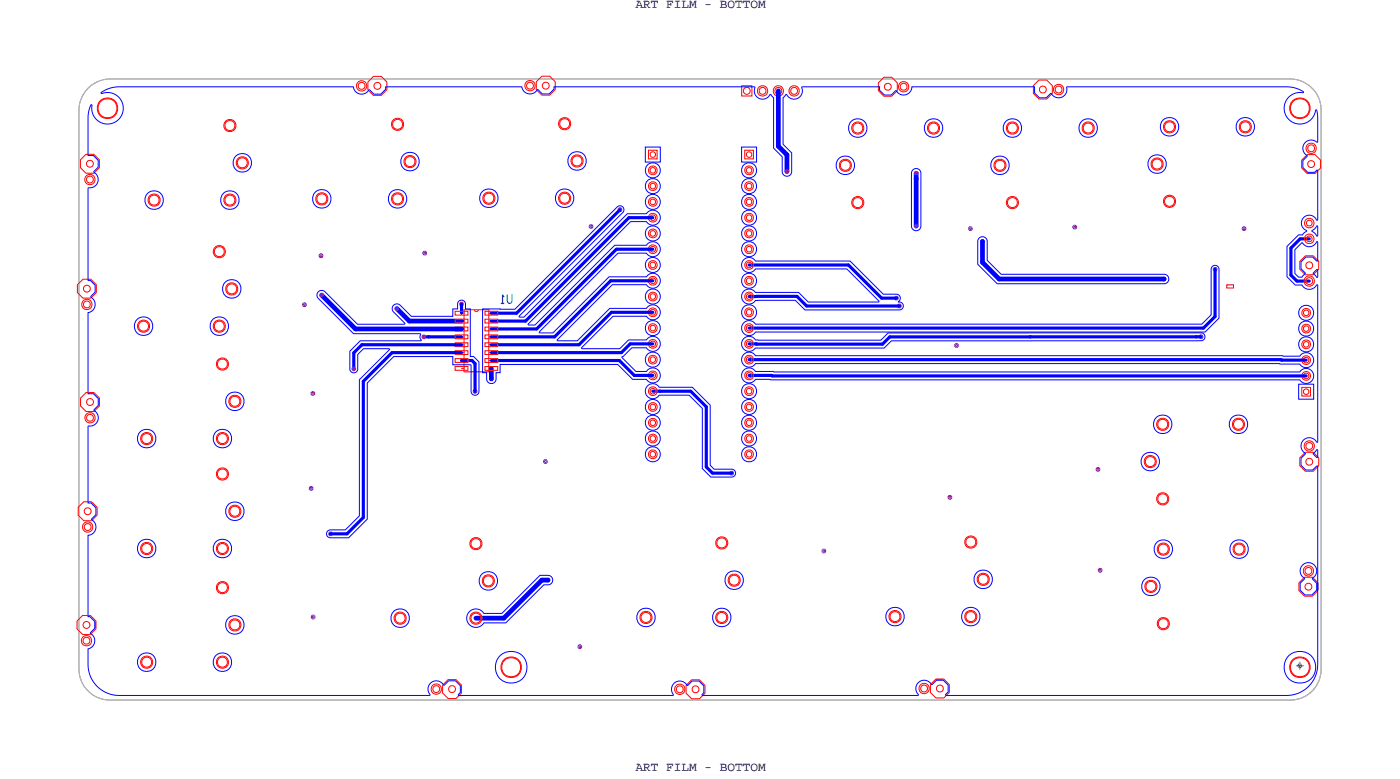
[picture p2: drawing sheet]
<svg xmlns="http://www.w3.org/2000/svg" width="225mm" height="125mm" viewBox="0 0 225 125" stroke-linecap="round" stroke-linejoin="round" font-family="sans-serif">
<defs><g id="words">
<text font-size="2.4" fill="#0097b7" x="82.6" y="47.5" transform="rotate(-180 82.6 47.5)">U1</text>
<g font-size="2.1">
<text x="102.3" y="1.2">ART FILM - BOTTOM</text>
<text x="102.3" y="124.2">ART FILM - BOTTOM</text>
</g>
</g></defs>
<!-- layer: Board Outline -->
<path d="M12.7 17.8v90zM14.1 14.3a5 5 0 0 1 3.6-1.6h190a5 5 0 0 1 5 5v90a5 5 0 0 1-5 5h-190a5 5 0 0 1-5-5v-90a5 5 0 0 1 1.4-3.4zM17.8 12.7h189.9zM17.8 12.7a5.1 5.1 0 0 0-5.1 5.1M207.7 12.7a5 5 0 0 1 3.6 1.5M211.2 14.2l.2 .1zM211.4 14.3a4.6 4.6 0 0 1 1.3 3.2M212.7 17.5v90.4zM12.7 107.8a5 5 0 0 0 5 4.9M17.7 112.7h190.2zM212.7 107.9a4.8 4.8 0 0 1-4.8 4.8" fill="none" stroke="#acacac" stroke-width=".16"/>
<!-- layer: Components -->
<g fill="none" stroke="#a90512" stroke-width=".16">
<path d="M74.3 54.2h.4zM74.3 53h.4zM74.3 51.7h.4zM74.3 50.4h.4zM74.3 59.3h.4zM74.3 58h.4zM74.3 56.8h.4zM74.3 55.5h.4zM74.7 59.9h4zM74.7 49.9h4zM74.7 49.9v10zM76.4 49.9l.1 .2 .2 .1 .2-.1 .1-.2"/>
<path d="M78.7 49.9v10zM78.7 50.4h.4zM78.7 51.7h.4zM78.7 53h.4zM78.7 54.2h.4zM78.7 55.5h.4zM78.7 56.8h.4zM78.7 58h.4zM78.7 59.3h.4zM197.5 45.9h1.1v.5h-1.1z"/>
</g>
<!-- layer: Nets -->
<g fill="none" stroke="#f00" stroke-width=".16">
<path d="M119.4 13.8h1.7v1.7h-1.7zM104.4 24.2h1.4v1.4h-1.4zM119.9 24.2h1.4v1.4h-1.4zM73.3 57.7h2v.7h-2zM73.3 56.5h2v.6h-2zM73.3 55.2h2v.6h-2zM73.3 53.9h2v.6h-2zM73.3 51.4h2v.6h-2zM73.3 52.7h2v.6h-2zM73.3 50.1h2v.6h-2zM73.3 59h2v.6h-2zM78.1 57.7h2v.7h-2z"/>
<path d="M78.1 56.5h2v.6h-2zM78.1 55.2h2v.6h-2zM78.1 53.9h2v.6h-2zM78.1 52.7h2v.6h-2zM78.1 51.4h2v.6h-2zM78.1 50.1h2v.6h-2zM78.1 59h2v.6h-2zM209.6 62.4h1.4v1.4h-1.4z"/>
<circle cx="17.3" cy="17.4" r="1.54"/>
<circle cx="17.3" cy="17.4" r="1.66"/>
<circle cx="58.2" cy="13.8" r=".55"/>
<circle cx="58.2" cy="13.8" r=".83"/>
<circle cx="60.8" cy="13.8" r=".55"/>
<circle cx="60.8" cy="13.8" r="1.65"/>
<circle cx="85.3" cy="13.8" r=".55"/>
<circle cx="85.3" cy="13.8" r=".83"/>
<circle cx="87.9" cy="13.8" r=".55"/>
<circle cx="87.9" cy="13.8" r="1.65"/>
<circle cx="90.9" cy="19.9" r=".98"/>
<circle cx="90.9" cy="19.9" r=".81"/>
<circle cx="120.2" cy="14.6" r=".55"/>
<circle cx="122.8" cy="14.6" r=".55"/>
<circle cx="122.8" cy="14.6" r=".83"/>
<circle cx="125.3" cy="14.6" r=".55"/>
<circle cx="125.3" cy="14.6" r=".83"/>
<circle cx="127.9" cy="14.6" r=".55"/>
<circle cx="127.9" cy="14.6" r=".83"/>
<circle cx="143" cy="14" r=".55"/>
<circle cx="143" cy="14" r="1.65"/>
<circle cx="145.5" cy="14" r=".55"/>
<circle cx="145.5" cy="14" r=".83"/>
<circle cx="167.9" cy="14.4" r=".55"/>
<circle cx="167.9" cy="14.4" r="1.65"/>
<circle cx="170.5" cy="14.4" r=".55"/>
<circle cx="170.5" cy="14.4" r=".83"/>
<circle cx="209.3" cy="17.4" r="1.66"/>
<circle cx="209.3" cy="17.4" r="1.54"/>
<circle cx="14.5" cy="28.9" r=".55"/>
<circle cx="14.5" cy="26.4" r=".55"/>
<circle cx="14.5" cy="26.4" r="1.65"/>
<circle cx="14.5" cy="28.9" r=".83"/>
<circle cx="24.8" cy="32.2" r=".98"/>
<circle cx="24.8" cy="32.2" r=".81"/>
<circle cx="37" cy="20.2" r=".98"/>
<circle cx="37" cy="32.2" r=".98"/>
<circle cx="37" cy="32.2" r=".81"/>
<circle cx="37" cy="20.2" r=".81"/>
<circle cx="39" cy="26.2" r=".98"/>
<circle cx="39" cy="26.2" r=".81"/>
<circle cx="51.8" cy="32" r=".98"/>
<circle cx="51.8" cy="32" r=".81"/>
<circle cx="64" cy="20" r=".98"/>
<circle cx="64" cy="32" r=".98"/>
<circle cx="64" cy="32" r=".81"/>
<circle cx="64" cy="20" r=".81"/>
<circle cx="66" cy="26" r=".98"/>
<circle cx="66" cy="26" r=".81"/>
<circle cx="78.7" cy="31.9" r=".98"/>
<circle cx="78.7" cy="31.9" r=".81"/>
<circle cx="90.9" cy="31.9" r=".98"/>
<circle cx="90.9" cy="31.9" r=".81"/>
<circle cx="92.9" cy="25.9" r=".98"/>
<circle cx="92.9" cy="25.9" r=".81"/>
<circle cx="105.1" cy="32.5" r=".45"/>
<circle cx="105.1" cy="24.9" r=".45"/>
<circle cx="105.1" cy="27.4" r=".45"/>
<circle cx="105.1" cy="37.6" r=".45"/>
<circle cx="105.1" cy="35.1" r=".45"/>
<circle cx="105.1" cy="30" r=".45"/>
<circle cx="105.1" cy="35.1" r=".7"/>
<circle cx="105.1" cy="32.5" r=".7"/>
<circle cx="105.1" cy="27.4" r=".7"/>
<circle cx="105.1" cy="30" r=".7"/>
<circle cx="105.1" cy="37.6" r=".7"/>
<circle cx="120.6" cy="27.4" r=".45"/>
<circle cx="120.6" cy="32.5" r=".45"/>
<circle cx="120.6" cy="24.9" r=".45"/>
<circle cx="120.6" cy="37.6" r=".45"/>
<circle cx="120.6" cy="35.1" r=".45"/>
<circle cx="120.6" cy="30" r=".45"/>
<circle cx="120.6" cy="37.6" r=".7"/>
<circle cx="120.6" cy="32.5" r=".7"/>
<circle cx="120.6" cy="30" r=".7"/>
<circle cx="120.6" cy="27.4" r=".7"/>
<circle cx="120.6" cy="35.1" r=".7"/>
<circle cx="136.1" cy="26.6" r=".98"/>
<circle cx="136.1" cy="26.6" r=".81"/>
<circle cx="138.1" cy="20.6" r=".98"/>
<circle cx="138.1" cy="32.6" r=".98"/>
<circle cx="138.1" cy="20.6" r=".81"/>
<circle cx="138.1" cy="32.6" r=".81"/>
<circle cx="150.3" cy="20.6" r=".98"/>
<circle cx="150.3" cy="20.6" r=".81"/>
<circle cx="161" cy="26.6" r=".98"/>
<circle cx="161" cy="26.6" r=".81"/>
<circle cx="163" cy="20.6" r=".98"/>
<circle cx="163" cy="32.6" r=".98"/>
<circle cx="163" cy="20.6" r=".81"/>
<circle cx="163" cy="32.6" r=".81"/>
<circle cx="175.2" cy="20.6" r=".98"/>
<circle cx="175.2" cy="20.6" r=".81"/>
<circle cx="186.3" cy="26.4" r=".98"/>
<circle cx="186.3" cy="26.4" r=".81"/>
<circle cx="188.3" cy="20.4" r=".98"/>
<circle cx="188.3" cy="32.4" r=".98"/>
<circle cx="188.3" cy="20.4" r=".81"/>
<circle cx="188.3" cy="32.4" r=".81"/>
<circle cx="200.5" cy="20.4" r=".98"/>
<circle cx="200.5" cy="20.4" r=".81"/>
<circle cx="210.8" cy="38.5" r=".46"/>
<circle cx="210.8" cy="35.9" r=".46"/>
<circle cx="210.8" cy="35.9" r=".77"/>
<circle cx="210.8" cy="38.5" r=".77"/>
<circle cx="211.1" cy="26.4" r=".55"/>
<circle cx="211.1" cy="23.9" r=".55"/>
<circle cx="211.1" cy="23.9" r=".83"/>
<circle cx="211.1" cy="26.4" r="1.65"/>
<circle cx="14" cy="49" r=".55"/>
<circle cx="14" cy="46.5" r=".55"/>
<circle cx="14" cy="46.5" r="1.65"/>
<circle cx="14" cy="49" r=".83"/>
<circle cx="23.1" cy="52.5" r=".98"/>
<circle cx="23.1" cy="52.5" r=".81"/>
<circle cx="35.3" cy="40.5" r=".98"/>
<circle cx="35.3" cy="52.5" r=".98"/>
<circle cx="35.3" cy="52.5" r=".81"/>
<circle cx="35.3" cy="40.5" r=".81"/>
<circle cx="35.8" cy="58.6" r=".98"/>
<circle cx="35.8" cy="58.6" r=".81"/>
<circle cx="37.3" cy="46.5" r=".98"/>
<circle cx="37.3" cy="46.5" r=".81"/>
<circle cx="105.1" cy="52.8" r=".45"/>
<circle cx="105.1" cy="45.2" r=".45"/>
<circle cx="105.1" cy="40.1" r=".45"/>
<circle cx="105.1" cy="42.7" r=".45"/>
<circle cx="105.1" cy="47.8" r=".45"/>
<circle cx="105.1" cy="50.3" r=".45"/>
<circle cx="105.1" cy="57.9" r=".45"/>
<circle cx="105.1" cy="55.4" r=".45"/>
<circle cx="105.1" cy="52.8" r=".7"/>
<circle cx="105.1" cy="42.7" r=".7"/>
<circle cx="105.1" cy="55.4" r=".7"/>
<circle cx="105.1" cy="50.3" r=".7"/>
<circle cx="105.1" cy="40.1" r=".7"/>
<circle cx="105.1" cy="45.2" r=".7"/>
<circle cx="105.1" cy="57.9" r=".7"/>
<circle cx="105.1" cy="47.8" r=".7"/>
<circle cx="120.6" cy="50.3" r=".45"/>
<circle cx="120.6" cy="55.4" r=".45"/>
<circle cx="120.6" cy="52.8" r=".45"/>
<circle cx="120.6" cy="42.7" r=".45"/>
<circle cx="120.6" cy="57.9" r=".45"/>
<circle cx="120.6" cy="45.2" r=".45"/>
<circle cx="120.6" cy="40.1" r=".45"/>
<circle cx="120.6" cy="47.8" r=".45"/>
<circle cx="120.6" cy="52.8" r=".7"/>
<circle cx="120.6" cy="55.4" r=".7"/>
<circle cx="120.6" cy="47.8" r=".7"/>
<circle cx="120.6" cy="45.2" r=".7"/>
<circle cx="120.6" cy="42.7" r=".7"/>
<circle cx="120.6" cy="40.1" r=".7"/>
<circle cx="120.6" cy="57.9" r=".7"/>
<circle cx="120.6" cy="50.3" r=".7"/>
<circle cx="210.3" cy="50.4" r=".45"/>
<circle cx="210.3" cy="58" r=".45"/>
<circle cx="210.3" cy="55.5" r=".45"/>
<circle cx="210.3" cy="52.9" r=".45"/>
<circle cx="210.3" cy="52.9" r=".7"/>
<circle cx="210.3" cy="58" r=".7"/>
<circle cx="210.3" cy="50.4" r=".7"/>
<circle cx="210.3" cy="55.5" r=".7"/>
<circle cx="210.8" cy="42.7" r=".55"/>
<circle cx="210.8" cy="45.3" r=".55"/>
<circle cx="210.8" cy="42.7" r="1.65"/>
<circle cx="210.8" cy="45.3" r=".83"/>
<circle cx="14.5" cy="64.7" r=".55"/>
<circle cx="14.5" cy="67.3" r=".55"/>
<circle cx="14.5" cy="64.7" r="1.65"/>
<circle cx="14.5" cy="67.3" r=".83"/>
<circle cx="23.6" cy="70.6" r=".98"/>
<circle cx="23.6" cy="70.6" r=".81"/>
<circle cx="35.8" cy="76.3" r=".98"/>
<circle cx="35.8" cy="70.6" r=".98"/>
<circle cx="35.8" cy="76.3" r=".81"/>
<circle cx="35.8" cy="70.6" r=".81"/>
<circle cx="37.8" cy="64.6" r=".98"/>
<circle cx="37.8" cy="64.6" r=".81"/>
<circle cx="105.1" cy="60.5" r=".45"/>
<circle cx="105.1" cy="63" r=".45"/>
<circle cx="105.1" cy="68.1" r=".45"/>
<circle cx="105.1" cy="73.2" r=".45"/>
<circle cx="105.1" cy="65.5" r=".45"/>
<circle cx="105.1" cy="70.6" r=".45"/>
<circle cx="105.1" cy="73.2" r=".7"/>
<circle cx="105.1" cy="68.1" r=".7"/>
<circle cx="105.1" cy="63" r=".7"/>
<circle cx="105.1" cy="65.5" r=".7"/>
<circle cx="105.1" cy="60.5" r=".7"/>
<circle cx="105.1" cy="70.6" r=".7"/>
<circle cx="120.6" cy="73.2" r=".45"/>
<circle cx="120.6" cy="63" r=".45"/>
<circle cx="120.6" cy="65.5" r=".45"/>
<circle cx="120.6" cy="60.5" r=".45"/>
<circle cx="120.6" cy="70.6" r=".45"/>
<circle cx="120.6" cy="68.1" r=".45"/>
<circle cx="120.6" cy="68.1" r=".7"/>
<circle cx="120.6" cy="70.6" r=".7"/>
<circle cx="120.6" cy="73.2" r=".7"/>
<circle cx="120.6" cy="65.5" r=".7"/>
<circle cx="120.6" cy="60.5" r=".7"/>
<circle cx="120.6" cy="63" r=".7"/>
<circle cx="185.2" cy="74.3" r=".98"/>
<circle cx="185.2" cy="74.3" r=".81"/>
<circle cx="187.2" cy="68.3" r=".98"/>
<circle cx="187.2" cy="68.3" r=".81"/>
<circle cx="199.4" cy="68.3" r=".98"/>
<circle cx="199.4" cy="68.3" r=".81"/>
<circle cx="210.3" cy="60.5" r=".45"/>
<circle cx="210.3" cy="63.1" r=".45"/>
<circle cx="210.3" cy="60.5" r=".7"/>
<circle cx="210.8" cy="71.8" r=".55"/>
<circle cx="210.8" cy="74.4" r=".55"/>
<circle cx="210.8" cy="71.8" r=".83"/>
<circle cx="210.8" cy="74.3" r="1.65"/>
<circle cx="14.1" cy="84.9" r=".55"/>
<circle cx="14.1" cy="82.3" r=".55"/>
<circle cx="14.1" cy="82.3" r="1.65"/>
<circle cx="14.1" cy="84.9" r=".83"/>
<circle cx="23.6" cy="88.3" r=".98"/>
<circle cx="23.6" cy="88.3" r=".81"/>
<circle cx="35.8" cy="94.6" r=".98"/>
<circle cx="35.8" cy="88.3" r=".98"/>
<circle cx="35.8" cy="94.6" r=".81"/>
<circle cx="35.8" cy="88.3" r=".81"/>
<circle cx="37.8" cy="82.3" r=".98"/>
<circle cx="37.8" cy="82.3" r=".81"/>
<circle cx="64.4" cy="99.5" r=".98"/>
<circle cx="64.4" cy="99.5" r=".81"/>
<circle cx="76.6" cy="87.5" r=".98"/>
<circle cx="76.6" cy="99.5" r=".98"/>
<circle cx="76.6" cy="87.5" r=".81"/>
<circle cx="76.6" cy="99.5" r=".81"/>
<circle cx="78.6" cy="93.5" r=".98"/>
<circle cx="78.6" cy="93.5" r=".81"/>
<circle cx="104" cy="99.4" r=".98"/>
<circle cx="104" cy="99.4" r=".81"/>
<circle cx="116.2" cy="99.4" r=".98"/>
<circle cx="116.2" cy="87.4" r=".98"/>
<circle cx="116.2" cy="87.4" r=".81"/>
<circle cx="116.2" cy="99.4" r=".81"/>
<circle cx="118.2" cy="93.4" r=".98"/>
<circle cx="118.2" cy="93.4" r=".81"/>
<circle cx="144.1" cy="99.3" r=".98"/>
<circle cx="144.1" cy="99.3" r=".81"/>
<circle cx="156.3" cy="99.3" r=".98"/>
<circle cx="156.3" cy="87.3" r=".98"/>
<circle cx="156.3" cy="99.3" r=".81"/>
<circle cx="156.3" cy="87.3" r=".81"/>
<circle cx="158.3" cy="93.3" r=".98"/>
<circle cx="158.3" cy="93.3" r=".81"/>
<circle cx="185.3" cy="94.4" r=".98"/>
<circle cx="185.3" cy="94.4" r=".81"/>
<circle cx="187.2" cy="80.3" r=".98"/>
<circle cx="187.2" cy="80.3" r=".81"/>
<circle cx="187.3" cy="88.4" r=".98"/>
<circle cx="187.3" cy="88.4" r=".81"/>
<circle cx="199.5" cy="88.4" r=".98"/>
<circle cx="199.5" cy="88.4" r=".81"/>
<circle cx="210.7" cy="94.5" r=".55"/>
<circle cx="210.7" cy="91.9" r=".55"/>
<circle cx="210.7" cy="91.9" r=".83"/>
<circle cx="210.7" cy="94.5" r="1.65"/>
<circle cx="13.9" cy="103.2" r=".55"/>
<circle cx="13.9" cy="100.6" r=".55"/>
<circle cx="13.9" cy="100.6" r="1.65"/>
<circle cx="13.9" cy="103.2" r=".83"/>
<circle cx="23.6" cy="106.6" r=".98"/>
<circle cx="23.6" cy="106.6" r=".81"/>
<circle cx="35.8" cy="106.6" r=".98"/>
<circle cx="35.8" cy="106.6" r=".81"/>
<circle cx="37.8" cy="100.6" r=".98"/>
<circle cx="37.8" cy="100.6" r=".81"/>
<circle cx="70.2" cy="111" r=".55"/>
<circle cx="70.2" cy="111" r=".83"/>
<circle cx="72.8" cy="111" r=".55"/>
<circle cx="72.8" cy="111" r="1.65"/>
<circle cx="82.3" cy="107.4" r="1.66"/>
<circle cx="82.3" cy="107.4" r="1.54"/>
<circle cx="109.5" cy="111" r=".55"/>
<circle cx="109.5" cy="111" r=".83"/>
<circle cx="112" cy="111" r=".55"/>
<circle cx="112" cy="111" r="1.65"/>
<circle cx="148.8" cy="110.9" r=".55"/>
<circle cx="148.8" cy="110.9" r=".83"/>
<circle cx="151.3" cy="110.9" r=".55"/>
<circle cx="151.3" cy="110.9" r="1.65"/>
<circle cx="187.3" cy="100.4" r=".98"/>
<circle cx="187.3" cy="100.4" r=".81"/>
<circle cx="209.3" cy="107.4" r="1.66"/>
<circle cx="209.3" cy="107.4" r="1.54"/>
</g>
<g fill="none" stroke="#8d00d9" stroke-width=".16">
<path d="M94.9 36.3l.3-.1 .2 .1v.4l-.2 .1-.3-.1zM95 36.4l.2-.1 .1 .2-.1 .1zM99.6 33.6l.2-.1 .3 .1v.4l-.3 .1-.2-.1zM99.7 33.7l.1-.1 .2 .2-.2 .1zM126.5 27.4l.2-.1 .2 .1v.4l-.2 .1-.2-.1zM126.6 27.5h.1l.1 .2-.1 .1zM147.3 36.2l.2-.1 .2 .1v.4l-.2 .1-.2-.1zM147.3 27.7l.2-.1 .2 .1v.4l-.2 .1-.2-.1zM147.4 36.3l.1-.1 .2 .3h-.2zM147.4 27.8l.1-.1 .2 .3-.2 .1zM156 36.6l.3-.1 .2 .1v.4l-.2 .1-.3-.1zM156.1 36.7h.2l.1 .2-.1 .1z"/>
<path d="M158 38.7l.2-.1 .2 .1v.4l-.2 .1-.2-.1zM158.1 38.8l.1-.1 .1 .3h-.1zM172.8 36.4l.3-.1 .2 .1v.4l-.2 .1-.3-.1zM172.9 36.5l.2-.1 .1 .2-.1 .1zM200.1 36.6l.2-.1 .2 .1v.4l-.2 .1-.2-.1zM200.2 36.7h.1l.2 .2-.2 .1zM48.8 48.9l.2-.1 .2 .1v.4l-.2 .1-.2-.1zM48.9 49l.1-.1 .2 .2-.2 .1zM51.5 41l.2-.1 .2 .1v.4l-.2 .1-.2-.1zM51.6 41.1l.1-.1 .1 .3h-.1zM51.6 47.3l.2-.1 .2 .1v.4l-.2 .1-.2-.1zM51.7 47.4h.1l.1 .2-.1 .1z"/>
<path d="M56.7 59.2l.3-.1 .2 .1v.4l-.2 .1-.3-.1zM56.8 59.3l.2-.1 .1 .3-.1 .1zM63.7 49.5l.2-.1 .2 .1v.4l-.2 .1-.2-.1zM63.8 49.6l.1-.1 .1 .3h-.1zM68 54l.3-.1 .2 .1v.4l-.2 .1-.3-.1zM68.1 54.2l.2-.1 .1 .2-.1 .1zM68.2 40.5h.2h.2v.5l-.2 .1-.2-.1zM68.2 40.7l.2-.1 .1 .2-.1 .1zM74.1 48.8l.2-.1 .2 .1v.4l-.2 .1-.2-.1zM74.2 48.9l.1-.1 .2 .2-.2 .1zM144.1 47.8l.2-.1 .3 .1v.4l-.3 .1-.2-.1zM144.2 47.9h.1l.2 .2-.2 .1z"/>
<path d="M144.6 49.1l.2-.1 .2 .1v.4l-.2 .1-.2-.1zM144.7 49.2l.1-.1 .2 .2-.2 .1zM153.8 55.4l.2-.1 .2 .1v.4l-.2 .1-.2-.1zM153.9 55.5h.1l.1 .2-.1 .1zM187.2 44.7l.2-.1 .3 .1v.4l-.3 .1-.2-.1zM187.3 44.9l.1-.1 .2 .2-.2 .1zM193.2 54l.2-.1 .2 .1v.4l-.2 .1-.2-.1zM193.3 54.2l.1-.1 .1 .2-.1 .1zM195.4 43.1h.2h.3v.5l-.3 .1-.2-.1zM195.5 43.3l.1-.1 .2 .2-.2 .1zM49.9 78.4l.2-.1 .2 .1v.4l-.2 .1-.2-.1zM50 78.6l.1-.1 .1 .2-.1 .1z"/>
<path d="M50.1 63.1l.3-.1 .2 .1v.5l-.2 .1-.3-.1zM50.2 63.3l.2-.1 .1 .2-.1 .1zM76.3 62.8l.2-.1 .2 .1v.4l-.2 .1-.2-.1zM76.4 62.9h.1l.1 .2-.1 .1zM78.9 60.8l.2-.1 .2 .1v.4l-.2 .1-.2-.1zM79 60.9l.1-.1 .2 .3h-.2zM87.6 74.1l.2-.1 .2 .1v.4l-.2 .1-.2-.1zM87.7 74.2h.1l.2 .2-.2 .1zM117.6 76l.2-.1 .2 .1v.4l-.2 .1-.2-.1zM117.7 76.1l.1-.1 .1 .3h-.1zM152.7 79.9l.3-.1 .2 .1v.4l-.2 .1-.3-.1zM152.8 80l.2-.1 .1 .2-.1 .1z"/>
<path d="M176.6 75.4l.2-.1 .2 .1v.4l-.2 .1-.2-.1zM176.7 75.5l.1-.1 .1 .3h-.1zM50.2 99.1l.2-.1 .2 .1v.5l-.2 .1-.2-.1zM50.3 99.3l.1-.1 .2 .2-.2 .1zM53 85.7l.2-.1 .2 .1v.5l-.2 .1-.2-.1zM53.1 85.9l.1-.1 .1 .2-.1 .1zM88 93.2l.2-.1 .3 .1v.4l-.3 .1-.2-.1zM88.1 93.3l.1-.1 .2 .3-.2 .1zM132.4 88.5l.3-.1 .2 .1v.4l-.2 .1-.3-.1zM132.5 88.6h.2l.1 .2-.1 .1zM176.9 91.6l.2-.1 .3 .1v.4l-.3 .1-.2-.1zM177 91.7h.1l.2 .2-.2 .1z"/>
<path d="M93.1 103.9l.3-.1 .2 .1v.4l-.2 .1-.3-.1zM93.2 104.1l.2-.1 .1 .2-.1 .1z"/>
</g>
<g fill="none" stroke="#00f" stroke-width=".51">
<path d="M99.8 33.8l-16.6 16.6zM101.3 35l-16.7 16.7zM101.3 35h3.8zM207.9 39.9l1.4-1.4zM207.9 39.9v4.4zM209.3 38.5h1.5zM57 56.8l1.3-1.3zM57 56.8v2.6zM58.3 55.5h16zM63.1 56.8h11.2zM68.3 54.2h.7zM69 54.2h.1"/>
<path d="M69 54.2h5.3zM74.3 58h.1M74.3 49v1.4zM74.3 58h1.7zM76 58l.5 .5zM76.5 58.5v4.5zM79.1 55.5h14.1zM79.1 54.2h10.2zM79.1 51.7h5.5zM79.1 58h20.6zM79.1 56.8h21zM79.1 53h7.3z"/>
<path d="M79.1 50.4h4.1zM98.3 45.2l-9 9zM98.3 45.2h6.8zM98.5 50.3h6.6zM98.5 50.3l-5.3 5.2zM99.2 40.1l-12.8 12.9zM99.2 40.1h5.9zM99.7 58l2.4 2.4zM101.5 55.4l-1.4 1.4zM101.5 55.4h3.6zM120.6 52.8h73.2zM120.6 57.9h85.7z"/>
<path d="M120.6 55.4h1.2zM120.6 47.7h1.2zM120.6 42.7h16zM121.8 55.4h.1M121.8 47.7h6.5zM121.8 47.7h.1M121.8 55.4h20.3zM128.3 47.7l1.6 1.6zM129.9 49.3h14.9zM136.6 42.7l5.4 5.3zM142 48h2.3zM143.3 54.2l-1.2 1.2z"/>
<path d="M143.3 54.2h22.6zM165.9 54.2h.1M165.9 54.2h26.7zM192.6 54.2h.1M192.6 54.2h.8zM195.6 51l-1.8 1.8zM195.6 43.4v7.6zM206.3 57.9l.1 .1zM206.4 58h3.9zM207.9 44.3l.9 1zM208.8 45.3h2zM58.5 61.4l4.6-4.6z"/>
<path d="M58.5 61.4v21.9zM102.1 60.4h3zM105.1 63h1.2zM106.3 63h.1M106.3 63h4.9zM111.2 63l2.5 2.5zM113.7 75.2l1 1zM113.7 65.5v9.7zM114.7 76.2h3.1zM120.6 60.4h3.7zM124.3 60.4v.1zM124.3 60.5h86z"/>
<path d="M53.2 86h2.7zM58.5 83.3l-2.6 2.7z"/>
</g>
<g fill="none" stroke="#00f" stroke-width=".76">
<path d="M125.3 14.6v8.9zM125.3 23.5l1.4 1.4zM126.7 24.9v2.7zM147.5 28.8v7.6zM147.5 28.8h.1M147.5 27.9v.9zM158.2 38.9v3.3zM51.8 47.5l5.4 5.5zM57.2 53h17.1zM63.9 49.7l2 2zM65.9 51.7h8.4zM79.1 59.3v1.7z"/>
<path d="M158.2 42.2l2.7 2.7zM160.9 44.9h26.5zM76.6 99.5h4.5zM87.3 93.4l-6.2 6.1zM87.3 93.4h.9z"/>
</g>
<g fill="none" stroke="#00f" stroke-width=".16">
<path d="M16.3 14.9a5 5 0 0 1 2.9-.9h37.7a1.43 1.43 0 0 0 1.2 1.1 1.43 1.43 0 0 0 1.4-.6l.7 .7h1.1l.8-.8v-.4h21.9a1.38 1.38 0 0 0 1.1 1.1 1.38 1.38 0 0 0 1.5-.7l.7 .7h1.1l.8-.8v-.3h32.3l.1 .1a1.38 1.38 0 0 0 .7 1.7 1.38 1.38 0 0 0 1.8-.6l.5 .5v8.2l1.4 1.3v2.6l.2 .4 .5 .2 .5-.2 .3-.4v-3.2l-1.4-1.4v-7.5l.4-.5h.2a1.37 1.37 0 0 0 1.8 .6 1.37 1.37 0 0 0 .6-1.8h12.5v.5l.8 .8h1.1l.7-.7h.1a1.33 1.33 0 0 0 1.5 .7 1.33 1.33 0 0 0 1-1.3h19.8v1l.8 .8h1.1l.7-.7h.1a1.39 1.39 0 0 0 1.7 .5 1.39 1.39 0 0 0 .8-1.6h35.4a4.5 4.5 0 0 1 2.7 .8l-.1 .1a2.55 2.55 0 0 0-3 2.2 2.55 2.55 0 0 0 2.3 2.9 2.55 2.55 0 0 0 2.8-2.3l.2 .5 .1 .8v3.8l-.2 .1a1.37 1.37 0 0 0-2 .3 1.37 1.37 0 0 0 .5 1.9l-.7 .8v1.1l.8 .8h1.1l.3-.4 .2 .1v7.9h-.2a1.29 1.29 0 0 0-2.1-.3 1.29 1.29 0 0 0 .5 2.1l-.7 .6h-.6l-1.9 1.9v4.9l1.4 1.3h1a1.5 1.5 0 0 0 2.5-.1l.1 25.3-.2 .1a1.35 1.35 0 0 0-2.2-.3 1.35 1.35 0 0 0 .4 2.1l-.7 .8v1.1l.8 .8h1.1l.6-.7 .2 .1v31.9a5 5 0 0 1-5 5h-54.9v-.2l.4-.4v-1.1l-.8-.8h-1.1l-.7 .7h-.1a1.36 1.36 0 0 0-2.1-.3 1.36 1.36 0 0 0 0 2l-34.8 .1-.1-.2 .3-.3v-1.1l-.8-.7h-1.1l-.6 .6h-.2a1.37 1.37 0 0 0-1.9-.3 1.37 1.37 0 0 0-.3 1.9l-34.5 .1-.1-.2 .3-.3v-1.1l-.8-.8h-1.1l-.7 .7h-.1a1.35 1.35 0 0 0-2-.4 1.35 1.35 0 0 0-.2 2l-50.5 .1a5 5 0 0 1-4.5-5v-2.5a1.45 1.45 0 0 0 1-1.2 1.45 1.45 0 0 0-.6-1.4l.7-.7v-1.1l-.8-.8h-.3v-13.1h.1a1.43 1.43 0 0 0 1.1-1.2 1.43 1.43 0 0 0-.7-1.4l.7-.7v-1.1l-.7-.8h-.5v-12.3l.1-.1a1.39 1.39 0 0 0 1.4-1 1.39 1.39 0 0 0-.6-1.6l.7-.7v-1.1l-.8-.8h-.8v-13.1a1.4 1.4 0 0 0 1.1-1.1 1.4 1.4 0 0 0-.7-1.4l.7-.8v-1.1l-.8-.8h-.3v-14.8l.1-.1a1.37 1.37 0 0 0 1.4-.9 1.37 1.37 0 0 0-.6-1.6l.7-.8v-1.1l-.8-.8h-.8v-6.4l.3-1.4 .1-.3h.2a2.55 2.55 0 0 0 2.6 3 2.55 2.55 0 0 0 2.4-3.1 2.55 2.55 0 0 0-3.5-1.8zM103.9 23.7h2.4v2.4h-2.4zM119.4 23.7h2.4v2.4h-2.4zM147 27.3l.4-.1h.4l.3 .2 .2 .5v8.5l-.2 .5-.5 .2-.6-.1-.2-.6v-8.5zM157.7 38.3l.6-.2 .5 .4 .2 .3v3.1l2.2 2.3h26.2l.6 .2 .2 .7-.3 .4-.5 .2h-26.8l-3.2-3.1v-3.8zM211.3 37.1l.4-.3 .3-.4h.1v1.6h-.1l-.3-.5-.4-.2zM51.2 47l.5-.2 .6 .1 5.3 5.3h7.5l.1-.2-2-2v-.7l.3-.3 .4-.1 .5 .2 1.8 1.8h6.7v-1.2h.8l.1-1.1 .3-.2h.5l.3 .4 .1 .9h.7v7.7h.6l.8 .9v4.8l-.1 .3-.4 .2-.5-.1-.2-.4v-4.3l-3-.1v-1.3h-9.5l-4.3 4.3v21.9l-3 3h-3l-.4-.3-.1-.4 .1-.4 .4-.2h2.5l2.3-2.2v-22l4.8-4.9-.1-.1h-4.1l-.9 1v2.4l-.2 .4-.4 .1-.4-.1-.3-.4v-3l1.7-1.6h9.8v-.1l-.2-.5 .1-.5-.1-.1h-10.7l-5.7-5.7-.2-.5zM77.7 49.7l5.2 .1 16.5-16.5 .4-.2 .4 .2 .3 .5-.2 .4-16.7 16.7 .1 .2h.7l16.6-16.7h3.1v-.1a1.21 1.21 0 0 1 1.8-.1 1.21 1.21 0 0 1 0 1.8 1.21 1.21 0 0 1-1.8-.3h-2.6l-16.4 16.5-.1 .1h1.1l12.9-12.8h5.1v-.1a1.21 1.21 0 0 1 1.8-.1 1.21 1.21 0 0 1 0 1.8 1.21 1.21 0 0 1-1.8-.3h-4.6l-12.7 12.8h2.2l9.1-9h6v-.1a1.21 1.21 0 0 1 1.8-.2 1.21 1.21 0 0 1 0 1.8 1.21 1.21 0 0 1-1.8-.3h-5.5l-8.9 9 3.3 .1 5.2-5.2h5.9v-.1a1.21 1.21 0 0 1 1.8-.2 1.21 1.21 0 0 1 0 1.8 1.21 1.21 0 0 1-1.8-.3h-5.4l-5.1 5.2h.1h6.1l1.4-1.4h2.9v-.1a1.21 1.21 0 0 1 1.8-.1 1.21 1.21 0 0 1 0 1.8 1.21 1.21 0 0 1-1.8-.3h-2.4l-1.6 1.5 2.3 2.3 1.7-.1a1.21 1.21 0 0 1 1.8-.1 1.21 1.21 0 0 1 0 1.8 1.21 1.21 0 0 1-1.8-.3h-2.2l-2.4-2.4h-19v1.3h-.6l-.1 1.4-.4 .3h-.6l-.4-.5v-1.2h-.7zM119.8 57a1.21 1.21 0 0 1 1.8 .3l87.7 .1a1.21 1.21 0 0 1 1.8-.3 1.21 1.21 0 0 1 0 1.8 1.21 1.21 0 0 1-1.8-.3l-87.7-.1a1.21 1.21 0 0 1-1.7 .3 1.21 1.21 0 0 1-.1-1.8zM119.8 54.5a1.21 1.21 0 0 1 1.8 .2l20.2 .1 1.2-1.2h50.4l.4 .2 .2 .4-.2 .5-.4 .2h-49.9l-1.1 1.1h-20.8a1.21 1.21 0 0 1-1.8 .3 1.21 1.21 0 0 1 0-1.8zM119.8 41.8a1.21 1.21 0 0 1 1.8 .2h15.3l5.3 5.4h2.2l.4 .1 .2 .6-.3 .5 .5 .2 .3 .5-.2 .4-.4 .2h-15.3l-1.5-1.5h-6.5a1.21 1.21 0 0 1-1.8 .3 1.21 1.21 0 0 1 0-1.9 1.21 1.21 0 0 1 1.8 .3h7l1.5 1.5h11.3l.1-.1-5.1-5.2h-14.8a1.21 1.21 0 0 1-1.7 .3 1.21 1.21 0 0 1-.1-1.8zM119.8 52a1.21 1.21 0 0 1 1.8 .2h71.9l1.5-1.5v-7.5l.3-.4 .4-.1 .4 .2 .2 .4v7.9l-2.3 2.3h-72.4a1.21 1.21 0 0 1-1.7 .3 1.21 1.21 0 0 1-.1-1.8z"/>
<path d="M119.8 59.6a1.21 1.21 0 0 1 1.8 .2l87.7 .1a1.21 1.21 0 0 1 1.8-.3 1.21 1.21 0 0 1 0 1.8 1.21 1.21 0 0 1-1.8-.2l-87.7-.1a1.21 1.21 0 0 1-1.7 .3 1.21 1.21 0 0 1-.1-1.8zM208.5 40.2l1.2-1.1a1.38 1.38 0 0 0 2.4-.2l.1 .1v3h-.2l-.6-.6h-1.1l-.8 .8v1.1l.7 .7-.6 .6h-.5l-.6-.6zM212 43.4l.2 .1v1.1l-.1 .1-.7-.7zM104.3 62.1a1.21 1.21 0 0 1 1.8 .3h5.4l2.9 2.8v9.7l.6 .6 3.1 .1 .3 .5-.2 .6-.4 .1h-3.3l-1.4-1.4v-9.6l-2.1-2.2h-4.9a1.21 1.21 0 0 1-1.7 .3 1.21 1.21 0 0 1-.1-1.8zM209.1 61.9h2.4v2.4h-2.4zM212 72.4l.2 .1v1.1l-.1 .1-.7-.6zM75.6 98.5a1.48 1.48 0 0 1 2.3 .3h2.9l6.1-6.2 1.5 .1 .5 .4 .1 .5-.3 .4-.3 .2h-.8l-6.2 6.1h-3.5a1.48 1.48 0 0 1-2.2 .4 1.48 1.48 0 0 1-.1-2.2zM209.8 91a1.36 1.36 0 0 1 2 .2 1.36 1.36 0 0 1-.5 2l.7 .7v1.1l-.8 .8h-1.1l-.8-.8v-1.1l.7-.7v-.1a1.33 1.33 0 0 1-.2-2.1z"/>
<circle cx="24.8" cy="32.2" r="1.5"/>
<circle cx="37" cy="32.2" r="1.5"/>
<circle cx="39" cy="26.2" r="1.5"/>
<circle cx="51.8" cy="32" r="1.5"/>
<circle cx="64" cy="32" r="1.5"/>
<circle cx="66" cy="26" r="1.5"/>
<circle cx="78.7" cy="31.9" r="1.5"/>
<circle cx="90.9" cy="31.9" r="1.5"/>
<circle cx="92.9" cy="25.9" r="1.5"/>
<circle cx="105.1" cy="30" r="1.22"/>
<circle cx="105.1" cy="32.5" r="1.22"/>
<circle cx="105.1" cy="37.6" r="1.22"/>
<circle cx="105.1" cy="27.4" r="1.22"/>
<circle cx="120.6" cy="27.4" r="1.22"/>
<circle cx="120.6" cy="30" r="1.22"/>
<circle cx="120.6" cy="37.6" r="1.22"/>
<circle cx="120.6" cy="35.1" r="1.22"/>
<circle cx="120.6" cy="32.5" r="1.22"/>
<circle cx="136.1" cy="26.6" r="1.5"/>
<circle cx="138.1" cy="20.6" r="1.5"/>
<circle cx="150.3" cy="20.6" r="1.5"/>
<circle cx="161" cy="26.6" r="1.5"/>
<circle cx="163" cy="20.6" r="1.5"/>
<circle cx="175.2" cy="20.6" r="1.5"/>
<circle cx="186.3" cy="26.4" r="1.5"/>
<circle cx="188.3" cy="20.4" r="1.5"/>
<circle cx="200.5" cy="20.4" r="1.5"/>
<circle cx="23.1" cy="52.5" r="1.5"/>
<circle cx="35.3" cy="52.5" r="1.5"/>
<circle cx="37.3" cy="46.5" r="1.5"/>
<circle cx="105.1" cy="47.8" r="1.22"/>
<circle cx="105.1" cy="52.8" r="1.22"/>
<circle cx="105.1" cy="42.7" r="1.22"/>
<circle cx="105.1" cy="57.9" r="1.22"/>
<circle cx="120.6" cy="50.3" r="1.22"/>
<circle cx="120.6" cy="45.2" r="1.22"/>
<circle cx="120.6" cy="40.1" r="1.22"/>
<circle cx="210.3" cy="52.9" r="1.22"/>
<circle cx="210.3" cy="55.5" r="1.22"/>
<circle cx="210.3" cy="50.4" r="1.22"/>
<circle cx="23.6" cy="70.6" r="1.5"/>
<circle cx="35.8" cy="70.6" r="1.5"/>
<circle cx="37.8" cy="64.6" r="1.5"/>
<circle cx="105.1" cy="65.5" r="1.22"/>
<circle cx="105.1" cy="70.6" r="1.22"/>
<circle cx="105.1" cy="73.2" r="1.22"/>
<circle cx="105.1" cy="68.1" r="1.22"/>
<circle cx="120.6" cy="68.1" r="1.22"/>
<circle cx="120.6" cy="63" r="1.22"/>
<circle cx="120.6" cy="65.5" r="1.22"/>
<circle cx="120.6" cy="70.6" r="1.22"/>
<circle cx="120.6" cy="73.2" r="1.22"/>
<circle cx="185.2" cy="74.3" r="1.5"/>
<circle cx="187.2" cy="68.3" r="1.5"/>
<circle cx="199.4" cy="68.3" r="1.5"/>
<circle cx="23.6" cy="88.3" r="1.5"/>
<circle cx="35.8" cy="88.3" r="1.5"/>
<circle cx="37.8" cy="82.3" r="1.5"/>
<circle cx="64.4" cy="99.5" r="1.5"/>
<circle cx="78.6" cy="93.5" r="1.5"/>
<circle cx="104" cy="99.4" r="1.5"/>
<circle cx="116.2" cy="99.4" r="1.5"/>
<circle cx="118.2" cy="93.4" r="1.5"/>
<circle cx="144.1" cy="99.3" r="1.5"/>
<circle cx="156.3" cy="99.3" r="1.5"/>
<circle cx="158.3" cy="93.3" r="1.5"/>
<circle cx="185.3" cy="94.4" r="1.5"/>
<circle cx="187.3" cy="88.4" r="1.5"/>
<circle cx="199.5" cy="88.4" r="1.5"/>
<circle cx="23.6" cy="106.6" r="1.5"/>
<circle cx="35.8" cy="106.6" r="1.5"/>
<circle cx="37.8" cy="100.6" r="1.5"/>
<circle cx="82.3" cy="107.5" r="2.56"/>
<circle cx="209.3" cy="107.5" r="2.56"/>
</g>
<!-- layer: Drawing Origin -->
<path d="M208.7 107.2h1.2M209.1 107l.2-.1 .2 .1v.4l-.2 .1-.2-.1zM209.3 106.6v1.2" fill="none" stroke="#638b3a" stroke-width=".16"/>
<use href="#words"/>
</svg>
